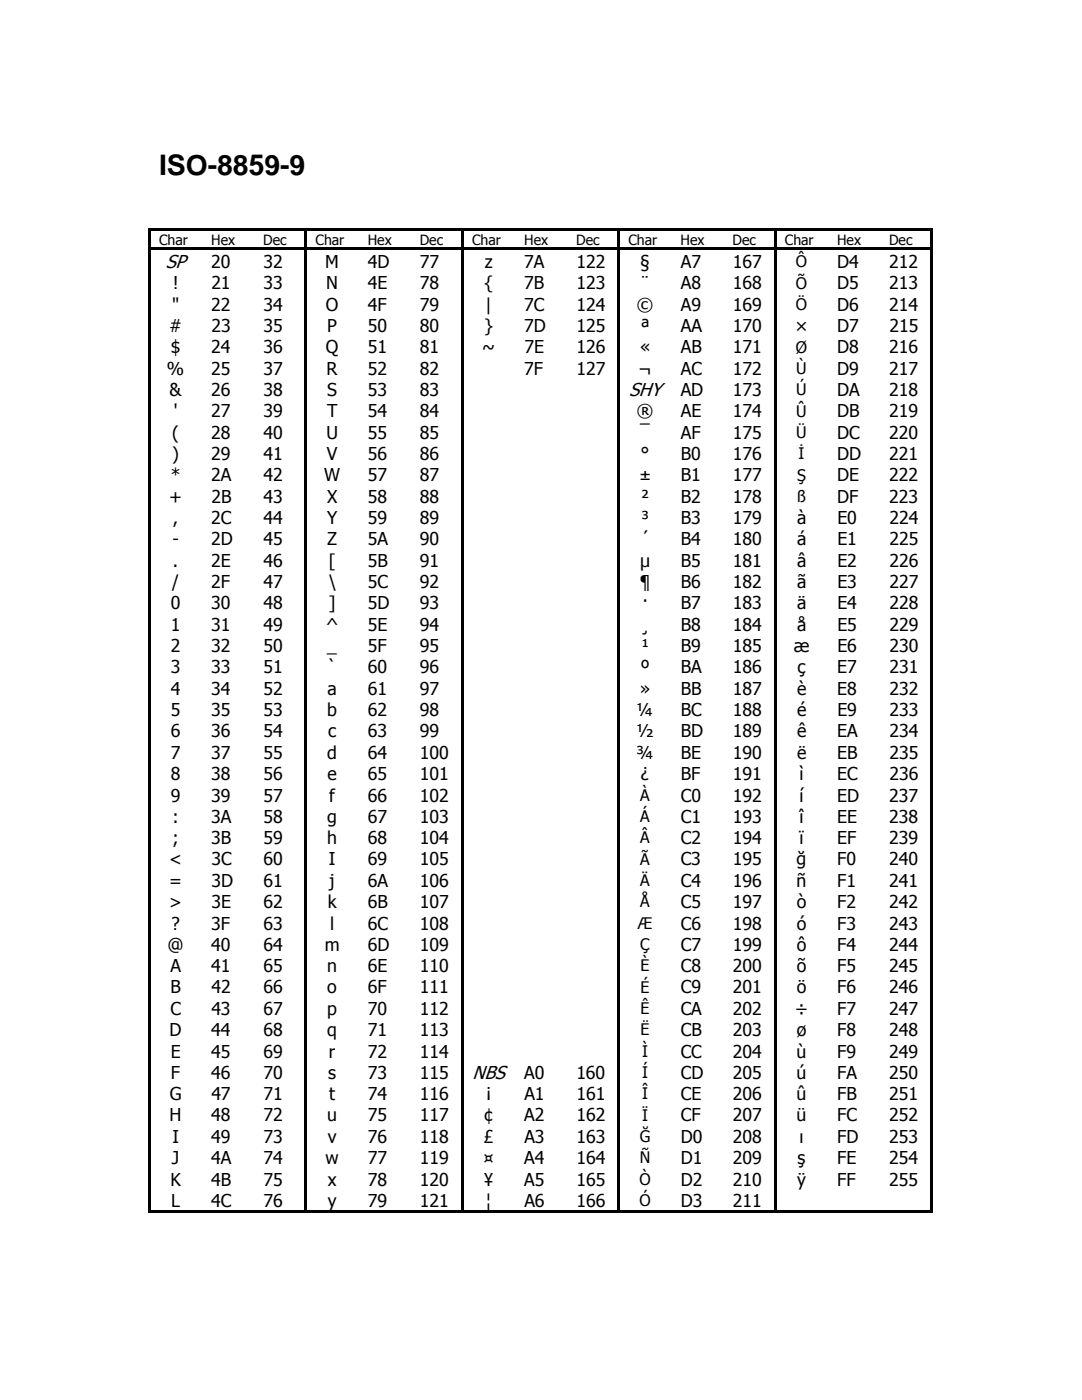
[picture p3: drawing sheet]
<svg xmlns="http://www.w3.org/2000/svg" width="216mm" height="279mm" viewBox="0 0 216 279" stroke-linecap="round" stroke-linejoin="round" font-family="sans-serif">
<defs><g id="words">
<text font-size="5.7" x="31.7" y="34.9">ISO-8859-9</text>
<g font-size="3.7">
<text x="33.1" y="53.5">SP</text>
<text x="125.5" y="79">SHY</text>
<text x="94.3" y="215.3">NBS</text>
</g>
<g font-size="3.5">
<text x="42.2" y="53.5">20</text>
<text x="52.6" y="53.5">32</text>
<text x="64.9" y="53.5">M</text>
<text x="73.4" y="53.5">4D</text>
<text x="83.8" y="53.5">77</text>
<text x="96.7" y="53.5">z</text>
<text x="104.6" y="53.5">7A</text>
<text x="115" y="53.5">122</text>
<text x="127.8" y="53.5">§</text>
<text x="135.9" y="53.5">A7</text>
<text x="146.2" y="53.5">167</text>
<text x="167" y="53.5">D4</text>
<text x="177.4" y="53.5">212</text>
<text x="34.5" y="57.8">!</text>
<text x="42.2" y="57.8">21</text>
<text x="52.6" y="57.8">33</text>
<text x="65.1" y="57.8">N</text>
<text x="73.4" y="57.8">4E</text>
<text x="83.8" y="57.8">78</text>
<text x="96.7" y="57.8">{</text>
<text x="104.6" y="57.8">7B</text>
<text x="115" y="57.8">123</text>
<text x="127.8" y="57.8">¨</text>
<text x="135.8" y="57.8">A8</text>
<text x="146.2" y="57.8">168</text>
<text x="167" y="57.8">D5</text>
<text x="177.4" y="57.8">213</text>
<text x="34.3" y="62">&quot;</text>
<text x="42.2" y="62">22</text>
<text x="52.6" y="62">34</text>
<text x="65" y="62">O</text>
<text x="73.4" y="62">4F</text>
<text x="83.8" y="62">79</text>
<text x="96.8" y="62">|</text>
<text x="104.6" y="62">7C</text>
<text x="115" y="62">124</text>
<text x="127.1" y="62">©</text>
<text x="135.8" y="62">A9</text>
<text x="146.2" y="62">169</text>
<text x="167" y="62">D6</text>
<text x="177.4" y="62">214</text>
<text x="33.8" y="66.3">#</text>
<text x="34.1" y="70.5">$</text>
<text x="42.2" y="70.5">24</text>
<text x="42.2" y="66.3">23</text>
<text x="52.6" y="70.5">36</text>
<text x="52.6" y="66.3">35</text>
<text x="65" y="70.5">Q</text>
<text x="65.3" y="66.3">P</text>
<text x="73.4" y="66.3">50</text>
<text x="73.4" y="70.5">51</text>
<text x="83.8" y="66.3">80</text>
<text x="83.8" y="70.5">81</text>
<text x="96.2" y="70.5">~</text>
<text x="96.7" y="66.3">}</text>
<text x="104.6" y="66.3">7D</text>
<text x="104.6" y="70.5">7E</text>
<text x="115" y="66.3">125</text>
<text x="115" y="70.5">126</text>
<text x="127.7" y="70.5">«</text>
<text x="127.9" y="66.3">ª</text>
<text x="135.8" y="66.3">AA</text>
<text x="135.8" y="70.5">AB</text>
<text x="146.2" y="66.3">170</text>
<text x="146.2" y="70.5">171</text>
<text x="158.7" y="66.3">×</text>
<text x="167" y="70.5">D8</text>
<text x="167.1" y="66.3">D7</text>
<text x="177.4" y="70.5">216</text>
<text x="177.5" y="66.3">215</text>
<text x="33.3" y="74.8">%</text>
<text x="42.2" y="74.8">25</text>
<text x="52.6" y="74.8">37</text>
<text x="65.2" y="74.8">R</text>
<text x="73.4" y="74.8">52</text>
<text x="83.8" y="74.8">82</text>
<text x="104.6" y="74.8">7F</text>
<text x="115" y="74.8">127</text>
<text x="127.4" y="74.8">¬</text>
<text x="135.8" y="74.8">AC</text>
<text x="146.2" y="74.8">172</text>
<text x="167" y="74.8">D9</text>
<text x="177.4" y="74.8">217</text>
<text x="33.8" y="79">&amp;</text>
<text x="34.7" y="83.3">'</text>
<text x="42.2" y="79">26</text>
<text x="42.2" y="83.3">27</text>
<text x="52.6" y="79">38</text>
<text x="52.6" y="83.3">39</text>
<text x="65.3" y="83.3">T</text>
<text x="65.3" y="79">S</text>
<text x="73.4" y="79">53</text>
<text x="73.4" y="83.3">54</text>
<text x="83.8" y="83.3">84</text>
<text x="83.8" y="79">83</text>
<text x="127.1" y="83.3">®</text>
<text x="135.8" y="79">AD</text>
<text x="135.8" y="83.3">AE</text>
<text x="146.2" y="79">173</text>
<text x="146.2" y="83.3">174</text>
<text x="167" y="79">DA</text>
<text x="167" y="83.3">DB</text>
<text x="177.4" y="79">218</text>
<text x="177.4" y="83.3">219</text>
<text x="34.4" y="87.6">(</text>
<text x="42.2" y="87.6">28</text>
<text x="52.6" y="87.6">40</text>
<text x="65.1" y="87.6">U</text>
<text x="73.4" y="87.6">55</text>
<text x="83.8" y="87.6">85</text>
<text x="127.8" y="87.6">¯</text>
<text x="135.8" y="87.6">AF</text>
<text x="146.2" y="87.6">175</text>
<text x="167" y="87.6">DC</text>
<text x="177.4" y="87.6">220</text>
<text x="34.4" y="91.8">)</text>
<text x="42.2" y="91.8">29</text>
<text x="52.6" y="91.8">41</text>
<text x="65.2" y="91.8">V</text>
<text x="73.4" y="91.8">56</text>
<text x="83.8" y="91.8">86</text>
<text x="127.7" y="95.9">±</text>
<text x="127.9" y="91.8">°</text>
<text x="135.8" y="91.8">B0</text>
<text x="146.3" y="91.8">176</text>
<text x="167" y="91.8">DD</text>
<text x="177.4" y="91.8">221</text>
<text x="33.8" y="100.3">+</text>
<text x="34.1" y="96.1">*</text>
<text x="42.2" y="96.1">2A</text>
<text x="42.2" y="100.3">2B</text>
<text x="52.6" y="96.1">42</text>
<text x="52.6" y="100.3">43</text>
<text x="64.7" y="96.1">W</text>
<text x="65.2" y="100.3">X</text>
<text x="73.4" y="96.1">57</text>
<text x="73.4" y="100.3">58</text>
<text x="83.8" y="96.1">87</text>
<text x="83.8" y="100.3">88</text>
<text x="127.9" y="100.3">²</text>
<text x="135.8" y="96.1">B1</text>
<text x="135.8" y="100.3">B2</text>
<text x="146.2" y="96.1">177</text>
<text x="146.2" y="100.3">178</text>
<text x="167" y="96.1">DE</text>
<text x="167" y="100.3">DF</text>
<text x="177.4" y="96.1">222</text>
<text x="177.4" y="100.3">223</text>
<text x="34.5" y="104.6">,</text>
<text x="42.2" y="104.6">2C</text>
<text x="52.6" y="104.6">44</text>
<text x="65.3" y="104.6">Y</text>
<text x="73.4" y="104.6">59</text>
<text x="83.8" y="104.6">89</text>
<text x="127.9" y="104.6">³</text>
<text x="135.9" y="104.6">B3</text>
<text x="146.3" y="104.6">179</text>
<text x="159" y="104.6">à</text>
<text x="167.1" y="104.6">E0</text>
<text x="177.5" y="104.6">224</text>
<text x="34.4" y="108.9">-</text>
<text x="34.5" y="113.1">.</text>
<text x="42.2" y="108.9">2D</text>
<text x="42.2" y="113.1">2E</text>
<text x="52.5" y="113.1">46</text>
<text x="52.6" y="108.9">45</text>
<text x="65.3" y="108.9">Z</text>
<text x="65.6" y="113.1">[</text>
<text x="73.4" y="113.1">5B</text>
<text x="73.4" y="108.9">5A</text>
<text x="83.8" y="113.1">91</text>
<text x="83.8" y="108.9">90</text>
<text x="127.7" y="113.1">µ</text>
<text x="127.8" y="108.9">´</text>
<text x="135.8" y="113.1">B5</text>
<text x="135.9" y="108.9">B4</text>
<text x="146.3" y="113.1">181</text>
<text x="146.3" y="108.9">180</text>
<text x="159" y="113.1">â</text>
<text x="159" y="108.9">á</text>
<text x="167.1" y="108.9">E1</text>
<text x="167.1" y="113.1">E2</text>
<text x="177.5" y="108.9">225</text>
<text x="177.5" y="113.1">226</text>
<text x="34.4" y="117.4">/</text>
<text x="42.2" y="117.4">2F</text>
<text x="52.6" y="117.4">47</text>
<text x="65.6" y="117.4">\</text>
<text x="73.4" y="117.4">5C</text>
<text x="83.8" y="117.4">92</text>
<text x="127.8" y="117.4">¶</text>
<text x="135.9" y="117.4">B6</text>
<text x="146.3" y="117.4">182</text>
<text x="159" y="117.4">ã</text>
<text x="167.1" y="117.4">E3</text>
<text x="177.5" y="117.4">227</text>
<text x="34.1" y="121.6">0</text>
<text x="34.1" y="125.9">1</text>
<text x="42.2" y="125.9">31</text>
<text x="42.2" y="121.6">30</text>
<text x="52.6" y="125.9">49</text>
<text x="52.6" y="121.6">48</text>
<text x="65" y="125.9">^</text>
<text x="65.6" y="121.6">]</text>
<text x="73.4" y="121.6">5D</text>
<text x="73.4" y="125.9">5E</text>
<text x="83.8" y="125.9">94</text>
<text x="83.8" y="121.6">93</text>
<text x="127.8" y="125.9">¸</text>
<text x="128.1" y="121.6">·</text>
<text x="135.9" y="125.9">B8</text>
<text x="135.9" y="121.6">B7</text>
<text x="146.3" y="125.9">184</text>
<text x="146.3" y="121.6">183</text>
<text x="159" y="125.9">å</text>
<text x="159" y="121.6">ä</text>
<text x="167.1" y="125.9">E5</text>
<text x="167.1" y="121.6">E4</text>
<text x="177.5" y="125.9">229</text>
<text x="177.5" y="121.6">228</text>
<text x="34.1" y="130.1">2</text>
<text x="42.2" y="130.1">32</text>
<text x="52.6" y="130.1">50</text>
<text x="65.3" y="130.1">_</text>
<text x="73.4" y="130.1">5F</text>
<text x="83.8" y="130.1">95</text>
<text x="127.9" y="130.1">¹</text>
<text x="135.9" y="130.1">B9</text>
<text x="146.3" y="130.1">185</text>
<text x="158.4" y="130.1">æ</text>
<text x="167.1" y="130.1">E6</text>
<text x="177.5" y="130.1">230</text>
<text x="34.1" y="134.4">3</text>
<text x="42.2" y="134.4">33</text>
<text x="52.6" y="134.4">51</text>
<text x="65.3" y="134.4">`</text>
<text x="73.4" y="134.4">60</text>
<text x="83.8" y="134.4">96</text>
<text x="127.9" y="134.4">º</text>
<text x="135.9" y="134.4">BA</text>
<text x="146.3" y="134.4">186</text>
<text x="159.1" y="134.4">ç</text>
<text x="167.1" y="134.4">E7</text>
<text x="177.5" y="134.4">231</text>
<text x="34.1" y="138.7">4</text>
<text x="34.1" y="142.9">5</text>
<text x="42.2" y="142.9">35</text>
<text x="42.2" y="138.7">34</text>
<text x="52.6" y="142.9">53</text>
<text x="52.6" y="138.7">52</text>
<text x="65.3" y="142.9">b</text>
<text x="65.4" y="138.7">a</text>
<text x="73.4" y="138.7">61</text>
<text x="73.4" y="142.9">62</text>
<text x="83.8" y="138.7">97</text>
<text x="83.8" y="142.9">98</text>
<text x="127" y="142.9">¼</text>
<text x="127.7" y="138.7">»</text>
<text x="135.8" y="138.7">BB</text>
<text x="135.9" y="142.9">BC</text>
<text x="146.2" y="138.7">187</text>
<text x="146.3" y="142.9">188</text>
<text x="159" y="138.7">è</text>
<text x="159" y="142.9">é</text>
<text x="167.1" y="138.7">E8</text>
<text x="167.1" y="142.9">E9</text>
<text x="177.5" y="138.7">232</text>
<text x="177.5" y="142.9">233</text>
<text x="34.1" y="147.2">6</text>
<text x="42.2" y="147.2">36</text>
<text x="52.6" y="147.2">54</text>
<text x="65.5" y="147.2">c</text>
<text x="73.4" y="147.2">63</text>
<text x="83.8" y="147.2">99</text>
<text x="127" y="147.2">½</text>
<text x="135.8" y="147.2">BD</text>
<text x="146.2" y="147.2">189</text>
<text x="159" y="147.2">ê</text>
<text x="167.1" y="147.2">EA</text>
<text x="177.5" y="147.2">234</text>
<text x="34.1" y="151.4">7</text>
<text x="34.1" y="155.7">8</text>
<text x="42.2" y="155.7">38</text>
<text x="42.2" y="151.4">37</text>
<text x="52.6" y="155.7">56</text>
<text x="52.6" y="151.4">55</text>
<text x="65.3" y="151.4">d</text>
<text x="65.3" y="155.7">e</text>
<text x="73.4" y="155.7">65</text>
<text x="73.4" y="151.4">64</text>
<text x="83.8" y="155.7">101</text>
<text x="83.8" y="151.4">100</text>
<text x="127" y="151.4">¾</text>
<text x="127.9" y="155.7">¿</text>
<text x="135.8" y="155.7">BF</text>
<text x="135.9" y="151.4">BE</text>
<text x="146.2" y="155.7">191</text>
<text x="146.2" y="151.4">190</text>
<text x="159" y="151.4">ë</text>
<text x="159.6" y="155.7">ì</text>
<text x="167.1" y="151.4">EB</text>
<text x="167.1" y="155.7">EC</text>
<text x="177.5" y="151.4">235</text>
<text x="177.5" y="155.7">236</text>
<text x="34.1" y="160">9</text>
<text x="42.2" y="160">39</text>
<text x="52.6" y="160">57</text>
<text x="65.7" y="160">f</text>
<text x="73.4" y="160">66</text>
<text x="83.8" y="160">102</text>
<text x="135.8" y="160">C0</text>
<text x="146.2" y="160">192</text>
<text x="159.5" y="160">í</text>
<text x="167.1" y="160">ED</text>
<text x="177.4" y="160">237</text>
<text x="34.4" y="164.2">:</text>
<text x="42.2" y="164.2">3A</text>
<text x="52.6" y="164.2">58</text>
<text x="65.3" y="164.2">g</text>
<text x="73.4" y="164.2">67</text>
<text x="83.8" y="164.2">103</text>
<text x="135.8" y="164.2">C1</text>
<text x="146.2" y="164.2">193</text>
<text x="159.6" y="164.2">î</text>
<text x="167.1" y="164.2">EE</text>
<text x="177.4" y="164.2">238</text>
<text x="33.8" y="172.7">&lt;</text>
<text x="34.4" y="168.5">;</text>
<text x="42.2" y="168.5">3B</text>
<text x="42.2" y="172.7">3C</text>
<text x="52.6" y="168.5">59</text>
<text x="52.6" y="172.7">60</text>
<text x="65.3" y="168.5">h</text>
<text x="65.6" y="172.7">I</text>
<text x="73.4" y="168.5">68</text>
<text x="73.4" y="172.7">69</text>
<text x="83.8" y="168.5">104</text>
<text x="83.8" y="172.7">105</text>
<text x="135.8" y="168.5">C2</text>
<text x="135.8" y="172.7">C3</text>
<text x="146.2" y="172.7">195</text>
<text x="146.2" y="168.5">194</text>
<text x="159" y="172.7">ğ</text>
<text x="159.5" y="168.5">ï</text>
<text x="167" y="172.7">F0</text>
<text x="167.1" y="168.5">EF</text>
<text x="177.4" y="172.7">240</text>
<text x="177.4" y="168.5">239</text>
<text x="33.8" y="177">=</text>
<text x="42.2" y="177">3D</text>
<text x="52.6" y="177">61</text>
<text x="65.8" y="177">j</text>
<text x="73.4" y="177">6A</text>
<text x="83.8" y="177">106</text>
<text x="135.8" y="177">C4</text>
<text x="146.2" y="177">196</text>
<text x="158.9" y="177">ñ</text>
<text x="167.1" y="177">F1</text>
<text x="177.4" y="177">241</text>
<text x="33.8" y="181.3">&gt;</text>
<text x="34.2" y="185.5">?</text>
<text x="42.2" y="185.5">3F</text>
<text x="42.2" y="181.3">3E</text>
<text x="52.6" y="181.3">62</text>
<text x="52.6" y="185.5">63</text>
<text x="65.4" y="181.3">k</text>
<text x="65.9" y="185.5">l</text>
<text x="73.4" y="181.3">6B</text>
<text x="73.4" y="185.5">6C</text>
<text x="83.8" y="181.3">107</text>
<text x="83.8" y="185.5">108</text>
<text x="135.8" y="181.3">C5</text>
<text x="135.8" y="185.5">C6</text>
<text x="146.2" y="181.3">197</text>
<text x="146.2" y="185.5">198</text>
<text x="159" y="181.3">ò</text>
<text x="159" y="185.5">ó</text>
<text x="167.1" y="181.3">F2</text>
<text x="167.1" y="185.5">F3</text>
<text x="177.5" y="181.3">242</text>
<text x="177.5" y="185.5">243</text>
<text x="33.4" y="189.8">@</text>
<text x="42.2" y="189.8">40</text>
<text x="52.6" y="189.8">64</text>
<text x="64.8" y="189.8">m</text>
<text x="73.4" y="189.8">6D</text>
<text x="83.8" y="189.8">109</text>
<text x="135.8" y="189.8">C7</text>
<text x="146.2" y="189.8">199</text>
<text x="159" y="189.8">ô</text>
<text x="167.1" y="189.8">F4</text>
<text x="177.5" y="189.8">244</text>
<text x="34" y="194">A</text>
<text x="42.2" y="194">41</text>
<text x="52.6" y="194">65</text>
<text x="65.3" y="194">n</text>
<text x="73.4" y="194">6E</text>
<text x="83.8" y="194">110</text>
<text x="135.8" y="194">C8</text>
<text x="146.2" y="194">200</text>
<text x="159" y="194">õ</text>
<text x="167.1" y="194">F5</text>
<text x="177.5" y="194">245</text>
<text x="34" y="202.5">C</text>
<text x="34" y="198.3">B</text>
<text x="42.2" y="202.5">43</text>
<text x="42.2" y="198.3">42</text>
<text x="52.6" y="202.5">67</text>
<text x="52.6" y="198.3">66</text>
<text x="65.3" y="202.5">p</text>
<text x="65.3" y="198.3">o</text>
<text x="73.4" y="198.3">6F</text>
<text x="73.4" y="202.5">70</text>
<text x="83.8" y="198.3">111</text>
<text x="83.8" y="202.5">112</text>
<text x="135.8" y="198.3">C9</text>
<text x="135.8" y="202.5">CA</text>
<text x="146.2" y="202.5">202</text>
<text x="146.2" y="198.3">201</text>
<text x="158.6" y="202.5">÷</text>
<text x="159" y="198.3">ö</text>
<text x="167.1" y="198.3">F6</text>
<text x="167.1" y="202.5">F7</text>
<text x="177.4" y="202.5">247</text>
<text x="177.5" y="198.3">246</text>
<text x="33.8" y="206.8">D</text>
<text x="42.2" y="206.8">44</text>
<text x="52.6" y="206.8">68</text>
<text x="65.3" y="206.8">q</text>
<text x="73.4" y="206.8">71</text>
<text x="83.8" y="206.8">113</text>
<text x="135.8" y="206.8">CB</text>
<text x="146.2" y="206.8">203</text>
<text x="159" y="206.8">ø</text>
<text x="167.1" y="206.8">F8</text>
<text x="177.5" y="206.8">248</text>
<text x="34.1" y="211.1">E</text>
<text x="34.1" y="215.3">F</text>
<text x="42.2" y="211.1">45</text>
<text x="42.2" y="215.3">46</text>
<text x="52.6" y="211.1">69</text>
<text x="52.6" y="215.3">70</text>
<text x="65.5" y="215.3">s</text>
<text x="65.6" y="211.1">r</text>
<text x="73.4" y="215.3">73</text>
<text x="73.4" y="211.1">72</text>
<text x="83.8" y="215.3">115</text>
<text x="83.8" y="211.1">114</text>
<text x="104.6" y="215.3">A0</text>
<text x="115" y="215.3">160</text>
<text x="135.8" y="211.1">CC</text>
<text x="135.8" y="215.3">CD</text>
<text x="146.2" y="215.3">205</text>
<text x="146.2" y="211.1">204</text>
<text x="159" y="215.3">ú</text>
<text x="159" y="211.1">ù</text>
<text x="167.1" y="215.3">FA</text>
<text x="167.1" y="211.1">F9</text>
<text x="177.5" y="211.1">249</text>
<text x="177.5" y="215.3">250</text>
<text x="33.9" y="219.6">G</text>
<text x="42.2" y="219.6">47</text>
<text x="52.6" y="219.6">71</text>
<text x="65.7" y="219.6">t</text>
<text x="73.4" y="219.6">74</text>
<text x="83.8" y="219.6">116</text>
<text x="96.9" y="219.6">¡</text>
<text x="104.6" y="219.6">A1</text>
<text x="115" y="219.6">161</text>
<text x="135.8" y="219.6">CE</text>
<text x="146.2" y="219.6">206</text>
<text x="158.9" y="219.6">û</text>
<text x="167.1" y="219.6">FB</text>
<text x="177.4" y="219.6">251</text>
<text x="33.8" y="223.8">H</text>
<text x="42.2" y="223.8">48</text>
<text x="52.6" y="223.8">72</text>
<text x="65.3" y="223.8">u</text>
<text x="73.4" y="223.8">75</text>
<text x="83.8" y="223.8">117</text>
<text x="96.5" y="223.8">¢</text>
<text x="104.6" y="223.8">A2</text>
<text x="115" y="223.8">162</text>
<text x="135.8" y="223.8">CF</text>
<text x="146.2" y="223.8">207</text>
<text x="158.9" y="223.8">ü</text>
<text x="167.1" y="223.8">FC</text>
<text x="177.5" y="223.8">252</text>
<text x="34.3" y="232.3">J</text>
<text x="34.4" y="228.1">I</text>
<text x="42.2" y="232.3">4A</text>
<text x="42.2" y="228.1">49</text>
<text x="52.6" y="232.3">74</text>
<text x="52.6" y="228.1">73</text>
<text x="65" y="232.3">w</text>
<text x="65.4" y="228.1">v</text>
<text x="73.4" y="232.3">77</text>
<text x="73.4" y="228.1">76</text>
<text x="83.8" y="232.3">119</text>
<text x="83.8" y="228.1">118</text>
<text x="96.5" y="232.3">¤</text>
<text x="96.5" y="228.1">£</text>
<text x="104.6" y="232.3">A4</text>
<text x="104.6" y="228.1">A3</text>
<text x="115" y="232.3">164</text>
<text x="115" y="228.1">163</text>
<text x="135.8" y="228.1">D0</text>
<text x="135.8" y="232.3">D1</text>
<text x="146.2" y="228.1">208</text>
<text x="146.2" y="232.3">209</text>
<text x="159.1" y="232.3">ş</text>
<text x="159.5" y="228.1">ı</text>
<text x="167" y="228.1">FD</text>
<text x="167" y="232.3">FE</text>
<text x="177.4" y="232.3">254</text>
<text x="177.4" y="228.1">253</text>
<text x="34" y="236.6">K</text>
<text x="42.2" y="236.6">4B</text>
<text x="52.6" y="236.6">75</text>
<text x="65.4" y="236.6">x</text>
<text x="73.4" y="236.6">78</text>
<text x="83.8" y="236.6">120</text>
<text x="96.5" y="236.6">¥</text>
<text x="104.6" y="236.6">A5</text>
<text x="115" y="236.6">165</text>
<text x="135.8" y="236.6">D2</text>
<text x="146.2" y="236.6">210</text>
<text x="159.1" y="236.6">ÿ</text>
<text x="167.1" y="236.6">FF</text>
<text x="177.4" y="236.6">255</text>
<text x="34.2" y="240.9">L</text>
<text x="42.2" y="240.9">4C</text>
<text x="52.6" y="240.9">76</text>
<text x="65.4" y="240.9">y</text>
<text x="73.4" y="240.9">79</text>
<text x="83.8" y="240.9">121</text>
<text x="96.8" y="240.9">¦</text>
<text x="104.6" y="240.9">A6</text>
<text x="115" y="240.9">166</text>
<text x="135.8" y="240.9">D3</text>
<text x="146.2" y="240.9">211</text>
</g>
<g font-size="3.2">
<text x="158.8" y="53.3">Ô</text>
<text x="158.8" y="57.6">Õ</text>
<text x="158.8" y="61.9">Ö</text>
<text x="158.8" y="70.4">Ø</text>
<text x="158.9" y="74.6">Ù</text>
<text x="158.9" y="78.9">Ú</text>
<text x="158.9" y="83.2">Û</text>
<text x="158.9" y="87.4">Ü</text>
<text x="159" y="95.9">Ş</text>
<text x="159.3" y="91.7">İ</text>
<text x="159.1" y="100.2">ß</text>
<text x="127.8" y="159.8">À</text>
<text x="127.8" y="164.1">Á</text>
<text x="127.8" y="168.3">Â</text>
<text x="127.8" y="172.6">Ã</text>
<text x="127.8" y="176.8">Ä</text>
<text x="127.3" y="185.4">Æ</text>
<text x="127.8" y="181.1">Å</text>
<text x="127.8" y="189.6">Ç</text>
<text x="127.8" y="193.9">È</text>
<text x="127.8" y="198.1">É</text>
<text x="127.8" y="202.4">Ê</text>
<text x="127.8" y="206.7">Ë</text>
<text x="128.1" y="210.9">Ì</text>
<text x="128.1" y="215.2">Í</text>
<text x="128.1" y="219.4">Î</text>
<text x="127.7" y="227.9">Ğ</text>
<text x="128.1" y="223.7">Ï</text>
<text x="127.7" y="232.2">Ñ</text>
<text x="127.6" y="236.5">Ò</text>
<text x="127.6" y="240.7">Ó</text>
</g>
<g font-size="2.8">
<text x="31.7" y="48.8">Char</text>
<text x="42.2" y="48.8">Hex</text>
<text x="52.5" y="48.8">Dec</text>
<text x="63" y="48.8">Char</text>
<text x="73.4" y="48.8">Hex</text>
<text x="83.8" y="48.8">Dec</text>
<text x="94.2" y="48.8">Char</text>
<text x="104.6" y="48.8">Hex</text>
<text x="115" y="48.8">Dec</text>
<text x="125.4" y="48.8">Char</text>
<text x="135.8" y="48.8">Hex</text>
<text x="146.2" y="48.8">Dec</text>
<text x="156.6" y="48.8">Char</text>
<text x="167" y="48.8">Hex</text>
<text x="177.4" y="48.8">Dec</text>
</g>
</g></defs>
<g fill="#000">
<path d="M29.6 45.5h.5v.5h-.5zM29.6 45.5h156.6v.5h-156.6zM29.6 46h.5v3.4h-.5zM29.6 49.4h156.6v.6h-156.6zM29.6 50h.5v4.2h-.5zM29.6 54.2h.5v4.3h-.5zM60.8 46h.5v3.4h-.5zM60.8 50h.5v4.2h-.5zM60.8 54.2h.5v4.3h-.5zM92 46h.5v3.4h-.5zM92 50h.5v4.2h-.5zM92 54.2h.5v4.3h-.5z"/>
<path d="M123.2 46h.6v3.4h-.6zM123.2 50h.6v4.2h-.6zM123.2 54.2h.6v4.3h-.6zM154.5 46h.5v3.4h-.5zM154.5 50h.5v4.2h-.5zM154.5 54.2h.5v4.3h-.5zM185.7 45.5h.5v.5h-.5zM185.7 46h.5v3.4h-.5zM185.7 50h.5v4.2h-.5zM185.7 54.2h.5v4.3h-.5zM29.6 58.5h.5v4.2h-.5zM29.6 62.7h.5v4.3h-.5z"/>
<path d="M29.6 67h.5v4.2h-.5zM29.6 71.2h.5v4.3h-.5zM29.6 75.5h.5v4.3h-.5zM60.8 58.5h.5v4.2h-.5zM60.8 62.7h.5v4.3h-.5zM60.8 67h.5v4.2h-.5zM60.8 71.2h.5v4.3h-.5zM60.8 75.5h.5v4.3h-.5zM92 58.5h.5v4.2h-.5zM92 62.7h.5v4.3h-.5zM92 67h.5v4.2h-.5zM92 71.2h.5v4.3h-.5z"/>
<path d="M92 75.5h.5v4.3h-.5zM123.2 58.5h.6v4.2h-.6zM123.2 62.7h.6v4.3h-.6zM123.2 67h.6v4.2h-.6zM123.2 71.2h.6v4.3h-.6zM123.2 75.5h.6v4.3h-.6zM154.5 58.5h.5v4.2h-.5zM154.5 62.7h.5v4.3h-.5zM154.5 67h.5v4.2h-.5zM154.5 71.2h.5v4.3h-.5zM154.5 75.5h.5v4.3h-.5zM185.7 58.5h.5v4.2h-.5z"/>
<path d="M185.7 62.7h.5v4.3h-.5zM185.7 67h.5v4.2h-.5zM185.7 71.2h.5v4.3h-.5zM185.7 75.5h.5v4.3h-.5zM29.6 79.8h.5v4.2h-.5zM29.6 84h.5v4.3h-.5zM29.6 88.3h.5v4.2h-.5zM29.6 92.5h.5v4.3h-.5zM60.8 79.8h.5v4.2h-.5zM60.8 84h.5v4.3h-.5zM60.8 88.3h.5v4.2h-.5zM60.8 92.5h.5v4.3h-.5z"/>
<path d="M92 79.8h.5v4.2h-.5zM92 84h.5v4.3h-.5zM92 88.3h.5v4.2h-.5zM92 92.5h.5v4.3h-.5zM123.2 79.8h.6v4.2h-.6zM123.2 84h.6v4.3h-.6zM123.2 88.3h.6v4.2h-.6zM123.2 92.5h.6v4.3h-.6zM154.5 79.8h.5v4.2h-.5zM154.5 84h.5v4.3h-.5zM154.5 88.3h.5v4.2h-.5zM154.5 92.5h.5v4.3h-.5z"/>
<path d="M185.7 79.8h.5v4.2h-.5zM185.7 84h.5v4.3h-.5zM185.7 88.3h.5v4.2h-.5zM185.7 92.5h.5v4.3h-.5zM29.6 96.8h.5v4.2h-.5zM29.6 101h.5v4.3h-.5zM29.6 105.3h.5v4.3h-.5zM29.6 109.6h.5v4.2h-.5zM29.6 113.8h.5v4.3h-.5zM60.8 96.8h.5v4.2h-.5zM60.8 101h.5v4.3h-.5zM60.8 105.3h.5v4.3h-.5z"/>
<path d="M60.8 109.6h.5v4.2h-.5zM60.8 113.8h.5v4.3h-.5zM92 96.8h.5v4.2h-.5zM92 101h.5v4.3h-.5zM92 105.3h.5v4.3h-.5zM92 109.6h.5v4.2h-.5zM92 113.8h.5v4.3h-.5zM123.2 96.8h.6v4.2h-.6zM123.2 101h.6v4.3h-.6zM123.2 105.3h.6v4.3h-.6zM123.2 109.6h.6v4.2h-.6zM123.2 113.8h.6v4.3h-.6z"/>
<path d="M154.5 96.8h.5v4.2h-.5zM154.5 101h.5v4.3h-.5zM154.5 105.3h.5v4.3h-.5zM154.5 109.6h.5v4.2h-.5zM154.5 113.8h.5v4.3h-.5zM185.7 96.8h.5v4.2h-.5zM185.7 101h.5v4.3h-.5zM185.7 105.3h.5v4.3h-.5zM185.7 109.6h.5v4.2h-.5zM185.7 113.8h.5v4.3h-.5zM29.6 118.1h.5v4.2h-.5zM29.6 122.3h.5v4.3h-.5z"/>
<path d="M29.6 126.6h.5v4.3h-.5zM29.6 130.9h.5v4.2h-.5zM29.6 135.1h.5v4.3h-.5zM60.8 118.1h.5v4.2h-.5zM60.8 122.3h.5v4.3h-.5zM60.8 126.6h.5v4.3h-.5zM60.8 130.9h.5v4.2h-.5zM60.8 135.1h.5v4.3h-.5zM92 118.1h.5v4.2h-.5zM92 122.3h.5v4.3h-.5zM92 126.6h.5v4.3h-.5zM92 130.9h.5v4.2h-.5z"/>
<path d="M92 135.1h.5v4.3h-.5zM123.2 118.1h.6v4.2h-.6zM123.2 122.3h.6v4.3h-.6zM123.2 126.6h.6v4.3h-.6zM123.2 130.9h.6v4.2h-.6zM123.2 135.1h.6v4.3h-.6zM154.5 118.1h.5v4.2h-.5zM154.5 122.3h.5v4.3h-.5zM154.5 126.6h.5v4.3h-.5zM154.5 130.9h.5v4.2h-.5zM154.5 135.1h.5v4.3h-.5zM185.7 118.1h.5v4.2h-.5z"/>
<path d="M185.7 122.3h.5v4.3h-.5zM185.7 126.6h.5v4.3h-.5zM185.7 130.9h.5v4.2h-.5zM185.7 135.1h.5v4.3h-.5zM29.6 139.4h.5v4.2h-.5zM29.6 143.6h.5v4.3h-.5zM29.6 147.9h.5v4.3h-.5zM29.6 152.2h.5v4.2h-.5zM60.8 139.4h.5v4.2h-.5zM60.8 143.6h.5v4.3h-.5zM60.8 147.9h.5v4.3h-.5zM60.8 152.2h.5v4.2h-.5z"/>
<path d="M92 139.4h.5v4.2h-.5zM92 143.6h.5v4.3h-.5zM92 147.9h.5v4.3h-.5zM92 152.2h.5v4.2h-.5zM123.2 139.4h.6v4.2h-.6zM123.2 143.6h.6v4.3h-.6zM123.2 147.9h.6v4.3h-.6zM123.2 152.2h.6v4.2h-.6zM154.5 139.4h.5v4.2h-.5zM154.5 143.6h.5v4.3h-.5zM154.5 147.9h.5v4.3h-.5zM154.5 152.2h.5v4.2h-.5z"/>
<path d="M185.7 139.4h.5v4.2h-.5zM185.7 143.6h.5v4.3h-.5zM185.7 147.9h.5v4.3h-.5zM185.7 152.2h.5v4.2h-.5zM29.6 156.4h.5v4.3h-.5zM29.6 160.7h.5v4.2h-.5zM29.6 164.9h.5v4.3h-.5zM29.6 169.2h.5v4.2h-.5zM29.6 173.4h.5v4.3h-.5zM60.8 156.4h.5v4.3h-.5zM60.8 160.7h.5v4.2h-.5zM60.8 164.9h.5v4.3h-.5z"/>
<path d="M60.8 169.2h.5v4.2h-.5zM60.8 173.4h.5v4.3h-.5zM92 156.4h.5v4.3h-.5zM92 160.7h.5v4.2h-.5zM92 164.9h.5v4.3h-.5zM92 169.2h.5v4.2h-.5zM92 173.4h.5v4.3h-.5zM123.2 156.4h.6v4.3h-.6zM123.2 160.7h.6v4.2h-.6zM123.2 164.9h.6v4.3h-.6zM123.2 169.2h.6v4.2h-.6zM123.2 173.4h.6v4.3h-.6z"/>
<path d="M154.5 156.4h.5v4.3h-.5zM154.5 160.7h.5v4.2h-.5zM154.5 164.9h.5v4.3h-.5zM154.5 169.2h.5v4.2h-.5zM154.5 173.4h.5v4.3h-.5zM185.7 156.4h.5v4.3h-.5zM185.7 160.7h.5v4.2h-.5zM185.7 164.9h.5v4.3h-.5zM185.7 169.2h.5v4.2h-.5zM185.7 173.4h.5v4.3h-.5zM29.6 177.7h.5v4.3h-.5zM29.6 182h.5v4.2h-.5z"/>
<path d="M29.6 186.2h.5v4.3h-.5zM29.6 190.5h.5v4.2h-.5zM29.6 194.7h.5v4.3h-.5zM60.8 177.7h.5v4.3h-.5zM60.8 182h.5v4.2h-.5zM60.8 186.2h.5v4.3h-.5zM60.8 190.5h.5v4.2h-.5zM60.8 194.7h.5v4.3h-.5zM92 177.7h.5v4.3h-.5zM92 182h.5v4.2h-.5zM92 186.2h.5v4.3h-.5zM92 190.5h.5v4.2h-.5z"/>
<path d="M92 194.7h.5v4.3h-.5zM123.2 177.7h.6v4.3h-.6zM123.2 182h.6v4.2h-.6zM123.2 186.2h.6v4.3h-.6zM123.2 190.5h.6v4.2h-.6zM123.2 194.7h.6v4.3h-.6zM154.5 177.7h.5v4.3h-.5zM154.5 182h.5v4.2h-.5zM154.5 186.2h.5v4.3h-.5zM154.5 190.5h.5v4.2h-.5zM154.5 194.7h.5v4.3h-.5zM185.7 177.7h.5v4.3h-.5z"/>
<path d="M185.7 182h.5v4.2h-.5zM185.7 186.2h.5v4.3h-.5zM185.7 190.5h.5v4.2h-.5zM185.7 194.7h.5v4.3h-.5zM29.6 199h.5v4.3h-.5zM29.6 203.3h.5v4.2h-.5zM29.6 207.5h.5v4.3h-.5zM29.6 211.8h.5v4.2h-.5zM60.8 199h.5v4.3h-.5zM60.8 203.3h.5v4.2h-.5zM60.8 207.5h.5v4.3h-.5zM60.8 211.8h.5v4.2h-.5z"/>
<path d="M92 199h.5v4.3h-.5zM92 203.3h.5v4.2h-.5zM92 207.5h.5v4.3h-.5zM92 211.8h.5v4.2h-.5zM123.2 199h.6v4.3h-.6zM123.2 203.3h.6v4.2h-.6zM123.2 207.5h.6v4.3h-.6zM123.2 211.8h.6v4.2h-.6zM154.5 199h.5v4.3h-.5zM154.5 203.3h.5v4.2h-.5zM154.5 207.5h.5v4.3h-.5zM154.5 211.8h.5v4.2h-.5z"/>
<path d="M185.7 199h.5v4.3h-.5zM185.7 203.3h.5v4.2h-.5zM185.7 207.5h.5v4.3h-.5zM185.7 211.8h.5v4.2h-.5zM29.6 216h.5v4.3h-.5zM29.6 220.3h.5v4.2h-.5zM29.6 224.5h.5v4.3h-.5zM29.6 228.8h.5v4.3h-.5zM29.6 233.1h.5v4.2h-.5zM60.8 216h.5v4.3h-.5zM60.8 220.3h.5v4.2h-.5zM60.8 224.5h.5v4.3h-.5z"/>
<path d="M60.8 228.8h.5v4.3h-.5zM60.8 233.1h.5v4.2h-.5zM92 216h.5v4.3h-.5zM92 220.3h.5v4.2h-.5zM92 224.5h.5v4.3h-.5zM92 228.8h.5v4.3h-.5zM92 233.1h.5v4.2h-.5zM123.2 216h.6v4.3h-.6zM123.2 220.3h.6v4.2h-.6zM123.2 224.5h.6v4.3h-.6zM123.2 228.8h.6v4.3h-.6zM123.2 233.1h.6v4.2h-.6z"/>
<path d="M154.5 216h.5v4.3h-.5zM154.5 220.3h.5v4.2h-.5zM154.5 224.5h.5v4.3h-.5zM154.5 228.8h.5v4.3h-.5zM154.5 233.1h.5v4.2h-.5zM185.7 216h.5v4.3h-.5zM185.7 220.3h.5v4.2h-.5zM185.7 224.5h.5v4.3h-.5zM185.7 228.8h.5v4.3h-.5zM185.7 233.1h.5v4.2h-.5zM29.6 237.3h.5v4.8h-.5zM29.6 241.6h10.7v.5h-10.7z"/>
<path d="M40 241.6h10.7v.5h-10.7zM50.4 241.6h10.4v.5h-10.4zM60.8 237.3h.5v4.8h-.5zM61.3 241.6h10.2v.5h-10.2zM71.2 241.6h10.7v.5h-10.7zM81.6 241.6h10.4v.5h-10.4zM92 237.3h.5v4.8h-.5zM92.5 241.6h10.2v.5h-10.2zM102.4 241.6h10.7v.5h-10.7zM112.8 241.6h10.4v.5h-10.4zM123.2 237.3h.6v4.8h-.6zM123.8 241.6h10.1v.5h-10.1z"/>
<path d="M133.7 241.6h10.6v.5h-10.6zM144.1 241.6h10.4v.5h-10.4zM154.5 237.3h.5v4.8h-.5zM155 241.6h10.1v.5h-10.1zM164.9 241.6h10.6v.5h-10.6zM175.3 241.6h10.4v.5h-10.4zM185.7 237.3h.5v4.8h-.5zM185.7 241.6h.5v.5h-.5z"/>
</g>
<use href="#words"/>
</svg>
